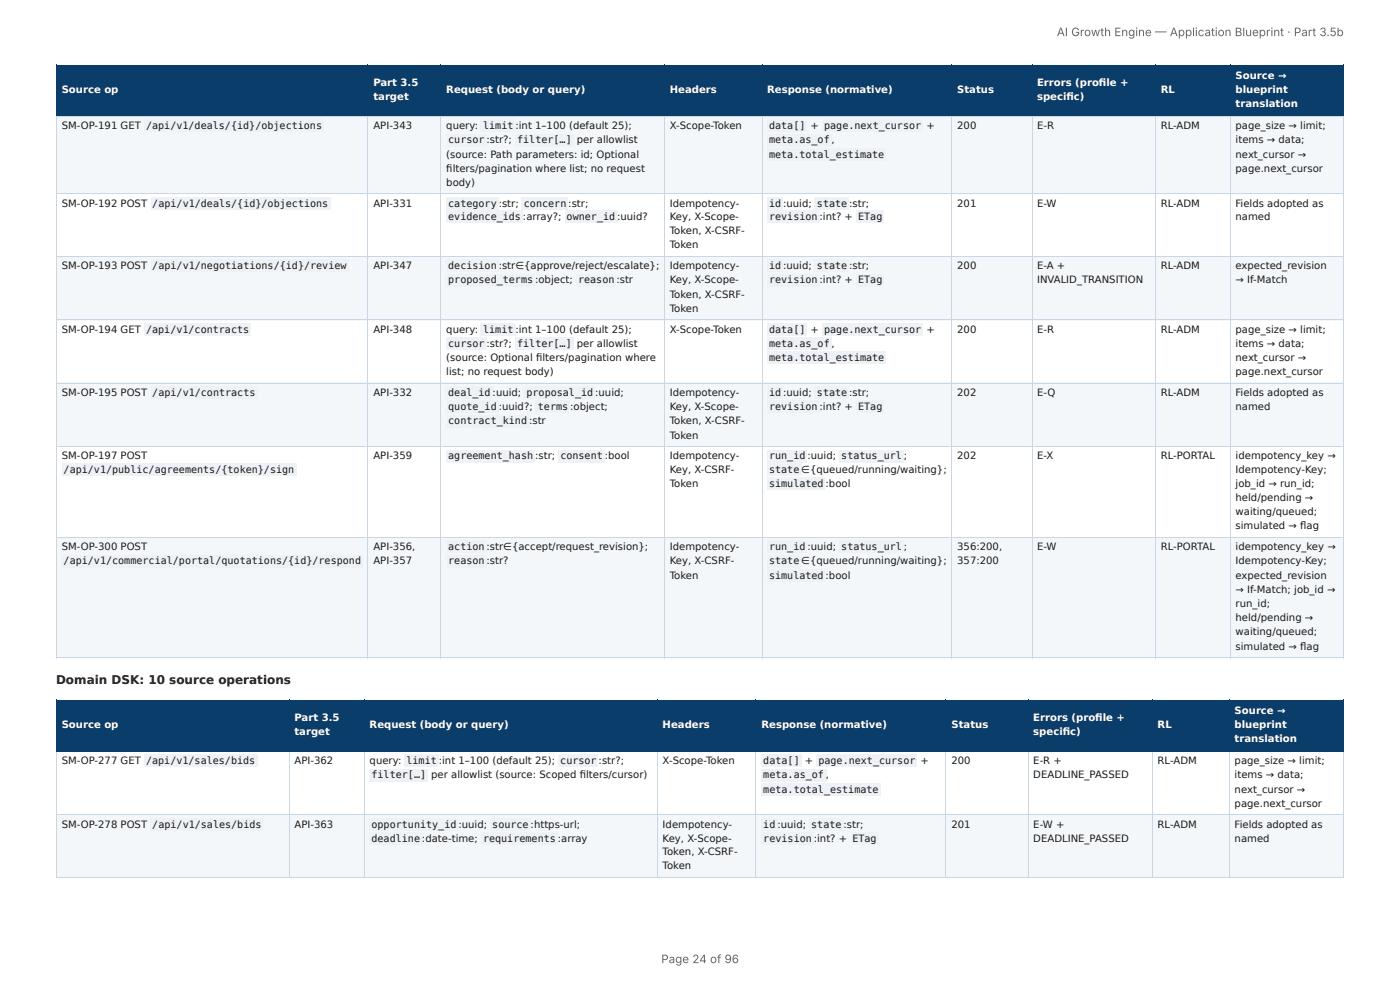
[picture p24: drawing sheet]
<svg xmlns="http://www.w3.org/2000/svg" width="297mm" height="210mm" viewBox="0 0 297 210" stroke-linecap="round" stroke-linejoin="round" font-family="sans-serif">
<defs><g id="words">
<g font-size="2.5" fill="#666">
<text x="224.5" y="7.7">AI Growth Engine — Application Blueprint · Part 3.5b</text>
<text x="140.4" y="204.5">Page 24 of 96</text>
</g>
<text font-size="2.5" fill="#1a1a1a" x="11.9" y="145.2">Domain DSK: 10 source operations</text>
<g font-size="2.1" fill="#fff">
<text x="262.4" y="16.8">Source →</text>
<text x="13.1" y="19.8">Source op</text>
<text x="79.3" y="18.2">Part 3.5</text>
<text x="79.3" y="21.2">target</text>
<text x="94.8" y="19.8">Request (body or query)</text>
<text x="142.3" y="19.8">Headers</text>
<text x="162.9" y="19.8">Response (normative)</text>
<text x="203.3" y="19.8">Status</text>
<text x="220.3" y="18.2">Errors (profi le +</text>
<text x="220.3" y="21.2">specifi c)</text>
<text x="246.5" y="19.8">RL</text>
<text x="262.4" y="19.8">blueprint</text>
<text x="262.4" y="22.8">translation</text>
<text x="13.1" y="154.6">Source op</text>
<text x="62.5" y="153">Part 3.5</text>
<text x="78.5" y="154.6">Request (body or query)</text>
<text x="140.7" y="154.6">Headers</text>
<text x="161.7" y="154.6">Response (normative)</text>
<text x="202.1" y="154.6">Status</text>
<text x="219.5" y="153">Errors (profi le +</text>
<text x="245.9" y="154.6">RL</text>
<text x="262.2" y="151.6">Source →</text>
<text x="262.2" y="154.6">blueprint</text>
<text x="62.5" y="156">target</text>
<text x="219.5" y="156">specifi c)</text>
<text x="262.2" y="157.6">translation</text>
</g>
<g font-size="2.1" fill="#1a1a1a">
<text x="13.1" y="27.4">SM-OP-191 GET</text>
<text x="31" y="27.4">/api/v1/deals/{id}/objections</text>
<text x="79.3" y="27.4">API-343</text>
<text x="94.8" y="27.4">query:</text>
<text x="102.6" y="27.4">limit :</text>
<text x="110.2" y="27.4">int 1–100 (default 25);</text>
<text x="142.3" y="27.4">X-Scope-Token</text>
<text x="163.3" y="27.4">data[]</text>
<text x="172.2" y="27.4">+</text>
<text x="175" y="27.4">page.next_cursor</text>
<text x="196.8" y="27.4">+</text>
<text x="203.3" y="27.4">200</text>
<text x="220.3" y="27.4">E-R</text>
<text x="246.5" y="27.4">RL-ADM</text>
<text x="262.4" y="27.4">page_size → limit;</text>
<text x="94.8" y="33.5">(source: Path parameters: id; Optional</text>
<text x="95.2" y="30.4">cursor :str?;</text>
<text x="109.8" y="30.4">filter[…]</text>
<text x="122.5" y="30.4">per allowlist</text>
<text x="163.3" y="30.4">meta.as_of ,</text>
<text x="163.3" y="33.5">meta.total_estimate</text>
<text x="262.4" y="30.4">items → data;</text>
<text x="262.4" y="33.5">next_cursor →</text>
<text x="94.8" y="36.5">fi lters/pagination where list; no request</text>
<text x="94.8" y="39.5">body)</text>
<text x="262.4" y="36.5">page.next_cursor</text>
<text x="13.1" y="43.9">SM-OP-192 POST</text>
<text x="32.4" y="43.9">/api/v1/deals/{id}/objections</text>
<text x="79.3" y="43.9">API-331</text>
<text x="95.2" y="43.9">category :str;</text>
<text x="95.2" y="46.7">evidence_ids</text>
<text x="111.1" y="46.7">:array?;</text>
<text x="111.3" y="43.9">concern</text>
<text x="120.4" y="46.7">owner_id :uuid?</text>
<text x="120.7" y="43.9">:str;</text>
<text x="142.3" y="43.9">Idempotency-</text>
<text x="142.3" y="46.7">Key, X-Scope-</text>
<text x="163.3" y="43.9">id</text>
<text x="163.3" y="46.7">revision :int? +</text>
<text x="166.3" y="43.9">:uuid;</text>
<text x="173.5" y="43.9">state</text>
<text x="180.4" y="43.9">:str;</text>
<text x="182.3" y="46.7">ETag</text>
<text x="203.3" y="43.9">201</text>
<text x="220.3" y="43.9">E-W</text>
<text x="246.5" y="43.9">RL-ADM</text>
<text x="262.4" y="43.9">Fields adopted as</text>
<text x="262.4" y="46.7">named</text>
<text x="142.3" y="49.7">Token, X-CSRF-</text>
<text x="142.3" y="52.7">Token</text>
<text x="13.1" y="57.2">SM-OP-193 POST</text>
<text x="32.4" y="57.2">/api/v1/negotiations/{id}/review</text>
<text x="79.3" y="57.2">API-347</text>
<text x="95.2" y="57.2">decision :str∈{approve/reject/escalate};</text>
<text x="142.3" y="57.2">Idempotency-</text>
<text x="163.3" y="57.2">id</text>
<text x="166.3" y="57.2">:uuid;</text>
<text x="173.5" y="57.2">state</text>
<text x="180.4" y="57.2">:str;</text>
<text x="203.3" y="57.2">200</text>
<text x="220.3" y="57.2">E-A +</text>
<text x="246.5" y="57.2">RL-ADM</text>
<text x="262.4" y="57.2">expected_revision</text>
<text x="95.2" y="60.2">proposed_terms</text>
<text x="113.7" y="60.2">:object;</text>
<text x="122.8" y="60.2">reason</text>
<text x="130.9" y="60.2">:str</text>
<text x="142.3" y="60.2">Key, X-Scope-</text>
<text x="142.3" y="63.2">Token, X-CSRF-</text>
<text x="163.3" y="60.2">revision :int? +</text>
<text x="182.3" y="60.2">ETag</text>
<text x="220.3" y="60.2">INVALID_TRANSITION</text>
<text x="262.4" y="60.2">→ If-Match</text>
<text x="13.1" y="70.6">SM-OP-194 GET</text>
<text x="31" y="70.6">/api/v1/contracts</text>
<text x="79.3" y="70.6">API-348</text>
<text x="94.8" y="70.6">query:</text>
<text x="102.6" y="70.6">limit :</text>
<text x="110.2" y="70.6">int 1–100 (default 25);</text>
<text x="142.3" y="66.2">Token</text>
<text x="142.3" y="70.6">X-Scope-Token</text>
<text x="163.3" y="70.6">data[]</text>
<text x="172.2" y="70.6">+</text>
<text x="175" y="70.6">page.next_cursor</text>
<text x="196.8" y="70.6">+</text>
<text x="203.3" y="70.6">200</text>
<text x="220.3" y="70.6">E-R</text>
<text x="246.5" y="70.6">RL-ADM</text>
<text x="262.4" y="70.6">page_size → limit;</text>
<text x="94.8" y="76.7">(source: Optional fi lters/pagination where</text>
<text x="95.2" y="73.6">cursor :str?;</text>
<text x="109.8" y="73.6">filter[…]</text>
<text x="122.5" y="73.6">per allowlist</text>
<text x="163.3" y="73.6">meta.as_of ,</text>
<text x="163.3" y="76.7">meta.total_estimate</text>
<text x="262.4" y="73.6">items → data;</text>
<text x="262.4" y="76.7">next_cursor →</text>
<text x="94.8" y="79.7">list; no request body)</text>
<text x="262.4" y="79.7">page.next_cursor</text>
<text x="13.1" y="84.1">SM-OP-195 POST</text>
<text x="32.4" y="84.1">/api/v1/contracts</text>
<text x="79.3" y="84.1">API-332</text>
<text x="95.2" y="84.1">deal_id</text>
<text x="95.2" y="87.1">quote_id :uuid?;</text>
<text x="104.6" y="84.1">:uuid;</text>
<text x="111.8" y="84.1">proposal_id :uuid;</text>
<text x="114.2" y="87.1">terms</text>
<text x="121.1" y="87.1">:object;</text>
<text x="142.3" y="84.1">Idempotency-</text>
<text x="142.3" y="87.1">Key, X-Scope-</text>
<text x="163.3" y="84.1">id</text>
<text x="163.3" y="87.1">revision :int? +</text>
<text x="166.3" y="84.1">:uuid;</text>
<text x="173.5" y="84.1">state</text>
<text x="180.4" y="84.1">:str;</text>
<text x="182.3" y="87.1">ETag</text>
<text x="203.3" y="84.1">202</text>
<text x="220.3" y="84.1">E-Q</text>
<text x="246.5" y="84.1">RL-ADM</text>
<text x="262.4" y="84.1">Fields adopted as</text>
<text x="262.4" y="87.1">named</text>
<text x="95.2" y="90.1">contract_kind :str</text>
<text x="142.3" y="90.1">Token, X-CSRF-</text>
<text x="142.3" y="93.1">Token</text>
<text x="13.1" y="97.6">SM-OP-197 POST</text>
<text x="13.5" y="100.4">/api/v1/public/agreements/{token}/sign</text>
<text x="79.3" y="97.6">API-359</text>
<text x="95.2" y="97.6">agreement_hash</text>
<text x="113.7" y="97.6">:str;</text>
<text x="119" y="97.6">consent :bool</text>
<text x="142.3" y="97.6">Idempotency-</text>
<text x="142.3" y="100.4">Key, X-CSRF-</text>
<text x="163.3" y="97.6">run_id</text>
<text x="163.3" y="100.4">state ∈{queued/running/waiting};</text>
<text x="171.5" y="97.6">:uuid;</text>
<text x="178.7" y="97.6">status_url</text>
<text x="192" y="97.6">;</text>
<text x="203.3" y="97.6">202</text>
<text x="220.3" y="97.6">E-X</text>
<text x="246.5" y="97.6">RL-PORTAL</text>
<text x="262.4" y="97.6">idempotency_key →</text>
<text x="262.4" y="100.4">Idempotency-Key;</text>
<text x="142.3" y="103.4">Token</text>
<text x="163.3" y="103.4">simulated</text>
<text x="175.4" y="103.4">:bool</text>
<text x="262.4" y="103.4">job_id → run_id;</text>
<text x="262.4" y="106.4">held/pending →</text>
<text x="262.4" y="109.4">waiting/queued;</text>
<text x="262.4" y="112.4">simulated → fl ag</text>
<text x="13.1" y="116.9">SM-OP-300 POST</text>
<text x="13.5" y="119.9">/api/v1/commercial/portal/quotations/{id}/respond</text>
<text x="79.3" y="116.9">API-356,</text>
<text x="79.3" y="119.9">API-357</text>
<text x="95.2" y="116.9">action :str∈{accept/request_revision};</text>
<text x="95.2" y="119.9">reason :str?</text>
<text x="142.3" y="116.9">Idempotency-</text>
<text x="142.3" y="119.9">Key, X-CSRF-</text>
<text x="163.3" y="116.9">run_id</text>
<text x="163.3" y="119.9">state ∈{queued/running/waiting};</text>
<text x="171.5" y="116.9">:uuid;</text>
<text x="178.7" y="116.9">status_url</text>
<text x="192" y="116.9">;</text>
<text x="203.3" y="116.9">356:200,</text>
<text x="203.3" y="119.9">357:200</text>
<text x="220.3" y="116.9">E-W</text>
<text x="246.5" y="116.9">RL-PORTAL</text>
<text x="262.4" y="116.9">idempotency_key →</text>
<text x="262.4" y="119.9">Idempotency-Key;</text>
<text x="142.3" y="122.9">Token</text>
<text x="163.3" y="122.9">simulated</text>
<text x="175.4" y="122.9">:bool</text>
<text x="262.4" y="122.9">expected_revision</text>
<text x="262.4" y="125.9">→ If-Match; job_id →</text>
<text x="262.4" y="128.9">run_id;</text>
<text x="262.4" y="131.9">held/pending →</text>
<text x="262.4" y="134.9">waiting/queued;</text>
<text x="262.4" y="138">simulated → fl ag</text>
<text x="13.1" y="162.3">SM-OP-277 GET</text>
<text x="31" y="162.3">/api/v1/sales/bids</text>
<text x="62.5" y="162.3">API-362</text>
<text x="78.5" y="162.3">query:</text>
<text x="78.9" y="165.3">filter[…]</text>
<text x="86.3" y="162.3">limit</text>
<text x="91.6" y="165.3">per allowlist (source: Scoped fi lters/cursor)</text>
<text x="93.2" y="162.3">:int 1–100 (default 25);</text>
<text x="119" y="162.3">cursor</text>
<text x="127.1" y="162.3">:str?;</text>
<text x="140.7" y="162.3">X-Scope-Token</text>
<text x="162.1" y="162.3">data[]</text>
<text x="162.1" y="165.3">meta.as_of ,</text>
<text x="170.9" y="162.3">+</text>
<text x="173.8" y="162.3">page.next_cursor</text>
<text x="195.5" y="162.3">+</text>
<text x="202.1" y="162.3">200</text>
<text x="219.5" y="162.3">E-R +</text>
<text x="219.5" y="165.3">DEADLINE_PASSED</text>
<text x="245.9" y="162.3">RL-ADM</text>
<text x="262.2" y="162.3">page_size → limit;</text>
<text x="262.2" y="165.3">items → data;</text>
<text x="162.1" y="168.3">meta.total_estimate</text>
<text x="262.2" y="168.3">next_cursor →</text>
<text x="262.2" y="171.3">page.next_cursor</text>
<text x="13.1" y="175.7">SM-OP-278 POST</text>
<text x="32.4" y="175.7">/api/v1/sales/bids</text>
<text x="62.5" y="175.7">API-363</text>
<text x="78.9" y="175.7">opportunity_id</text>
<text x="78.9" y="178.8">deadline :date-time;</text>
<text x="97.4" y="175.7">:uuid;</text>
<text x="102.6" y="178.8">requirements</text>
<text x="104.6" y="175.7">source :</text>
<text x="113.4" y="175.7">https-url;</text>
<text x="118.5" y="178.8">:array</text>
<text x="140.7" y="175.7">Idempotency-</text>
<text x="140.7" y="178.8">Key, X-Scope-</text>
<text x="162.1" y="175.7">id</text>
<text x="162.1" y="178.8">revision :int? +</text>
<text x="165.1" y="175.7">:uuid;</text>
<text x="172.3" y="175.7">state</text>
<text x="179.2" y="175.7">:str;</text>
<text x="181" y="178.8">ETag</text>
<text x="202.1" y="175.7">201</text>
<text x="219.5" y="175.7">E-W +</text>
<text x="219.5" y="178.8">DEADLINE_PASSED</text>
<text x="245.9" y="175.7">RL-ADM</text>
<text x="262.2" y="175.7">Fields adopted as</text>
<text x="262.2" y="178.8">named</text>
<text x="140.7" y="181.6">Token, X-CSRF-</text>
<text x="140.7" y="184.6">Token</text>
</g>
</g></defs>
<g fill="#0b3d6b">
<path d="M12.1 14h66.1v10.6h-66.1z"/>
<path d="M78.2 14h15.5v10.6h-15.5z"/>
<path d="M93.7 14h47.4v10.6h-47.4z"/>
<path d="M141.1 14h20.7v10.6h-20.7z"/>
<path d="M161.8 14h40.4v10.6h-40.4z"/>
<path d="M202.2 14h16.9v10.6h-16.9z"/>
<path d="M219.1 14h26.3v10.6h-26.3z"/>
<path d="M245.4 14h15.9v10.6h-15.9z"/>
<path d="M261.3 14h24.1v10.6h-24.1z"/>
</g>
<g fill="#f4f7fa">
<path d="M12.1 24.6h66.1v16.5h-66.1z"/>
<path d="M78.2 24.6h15.5v16.5h-15.5z"/>
<path d="M93.7 24.6h47.4v16.5h-47.4z"/>
<path d="M141.1 24.6h20.7v16.5h-20.7z"/>
<path d="M161.8 24.6h40.4v16.5h-40.4z"/>
<path d="M202.2 24.6h16.9v16.5h-16.9z"/>
<path d="M219.1 24.6h26.3v16.5h-26.3z"/>
<path d="M245.4 24.6h15.9v16.5h-15.9z"/>
<path d="M261.3 24.6h24.1v16.5h-24.1z"/>
<path d="M12.1 54.6h66.1v13.4h-66.1z"/>
<path d="M78.2 54.6h15.5v13.4h-15.5z"/>
<path d="M93.7 54.6h47.4v13.4h-47.4z"/>
<path d="M141.1 54.6h20.7v13.4h-20.7z"/>
<path d="M161.8 54.6h40.4v13.4h-40.4z"/>
<path d="M202.2 54.6h16.9v13.4h-16.9z"/>
<path d="M219.1 54.6h26.3v13.4h-26.3z"/>
<path d="M245.4 54.6h15.9v13.4h-15.9z"/>
<path d="M261.3 54.6h24.1v13.4h-24.1z"/>
<path d="M12.1 81.3h66.1v13.4h-66.1z"/>
<path d="M78.2 81.3h15.5v13.4h-15.5z"/>
<path d="M93.7 81.3h47.4v13.4h-47.4z"/>
<path d="M141.1 81.3h20.7v13.4h-20.7z"/>
<path d="M161.8 81.3h40.4v13.4h-40.4z"/>
<path d="M202.2 81.3h16.9v13.4h-16.9z"/>
<path d="M219.1 81.3h26.3v13.4h-26.3z"/>
<path d="M245.4 81.3h15.9v13.4h-15.9z"/>
<path d="M261.3 81.3h24.1v13.4h-24.1z"/>
<path d="M12.1 114.2h66.1v25.4h-66.1z"/>
<path d="M78.2 114.2h15.5v25.4h-15.5z"/>
<path d="M93.7 114.2h47.4v25.4h-47.4z"/>
<path d="M141.1 114.2h20.7v25.4h-20.7z"/>
<path d="M161.8 114.2h40.4v25.4h-40.4z"/>
<path d="M202.2 114.2h16.9v25.4h-16.9z"/>
<path d="M219.1 114.2h26.3v25.4h-26.3z"/>
<path d="M245.4 114.2h15.9v25.4h-15.9z"/>
<path d="M261.3 114.2h24.1v25.4h-24.1z"/>
</g>
<path d="M11.9 13.9h273.5M12 13.8v11M78.1 13.8v11M93.6 13.8v11M141.2 13.8v11M161.9 13.8v11M202.1 13.8v11M219.2 13.8v11M245.3 13.8v11M261.4 13.8v11M285.3 13.8v11M11.9 24.7h273.5" fill="none" stroke="#0b3d6b" stroke-width=".21"/>
<g fill="none" stroke="#c9d6e3" stroke-width=".21">
<path d="M11.9 24.7h273.5M12 24.8v115M78.1 24.8v115M93.6 24.8v115M141.2 24.8v115M161.9 24.8v115M202.1 24.8v115M219.2 24.8v115M245.3 24.8v115M261.4 24.8v115M285.3 24.8v115M11.9 41.2h273.5"/>
<path d="M11.9 54.5h273.5M11.9 67.9h273.5M11.9 81.4h273.5M11.9 94.8h273.5M11.9 114.1h273.5M11.9 139.7h273.5"/>
</g>
<g fill="#0b3d6b">
<path d="M12.1 148.8h49.2v10.7h-49.2z"/>
<path d="M61.3 148.8h16.1v10.7h-16.1z"/>
<path d="M77.4 148.8h62.3v10.7h-62.3z"/>
<path d="M139.7 148.8h20.9v10.7h-20.9z"/>
<path d="M160.6 148.8h40.4v10.7h-40.4z"/>
<path d="M201 148.8h17.3v10.7h-17.3z"/>
<path d="M218.3 148.8h26.5v10.7h-26.5z"/>
<path d="M244.8 148.8h16.3v10.7h-16.3z"/>
<path d="M261.1 148.8h24.3v10.7h-24.3z"/>
</g>
<g fill="#f4f7fa">
<path d="M12.1 172.9h49.2v13.5h-49.2z"/>
<path d="M61.3 172.9h16.1v13.5h-16.1z"/>
<path d="M77.4 172.9h62.3v13.5h-62.3z"/>
<path d="M139.7 172.9h20.9v13.5h-20.9z"/>
<path d="M160.6 172.9h40.4v13.5h-40.4z"/>
<path d="M201 172.9h17.3v13.5h-17.3z"/>
<path d="M218.3 172.9h26.5v13.5h-26.5z"/>
<path d="M244.8 172.9h16.3v13.5h-16.3z"/>
<path d="M261.1 172.9h24.3v13.5h-24.3z"/>
</g>
<path d="M11.9 148.7h273.5M11.9 159.6h273.5M12 148.6v11.1M61.4 148.6v11.1M77.3 148.6v11.1M139.6 148.6v11.1M160.5 148.6v11.1M200.9 148.6v11.1M218.4 148.6v11.1M244.7 148.6v11.1M261.2 148.6v11.1M285.3 148.6v11.1" fill="none" stroke="#0b3d6b" stroke-width=".21"/>
<path d="M12 159.7v26.7M61.4 159.7v26.7M77.3 159.7v26.7M139.6 159.7v26.7M160.5 159.7v26.7M200.9 159.7v26.7M218.4 159.7v26.7M244.7 159.7v26.7M261.2 159.7v26.7M285.3 159.7v26.7M11.9 173h273.5M11.9 186.3h273.5" fill="none" stroke="#c9d6e3" stroke-width=".21"/>
<g fill="#eef2f6">
<path d="M30.6 25.4h38.2v2.6h-38.2z"/>
<path d="M102.1 25.4h7.5v2.6h-7.5z"/>
<path d="M94.7 28.4h8.6v2.6h-8.6z"/>
<path d="M109.4 28.4h12.4v2.6h-12.4z"/>
<path d="M163 25.4h8.5v2.6h-8.5z"/>
<path d="M174.7 25.4h21.3v2.6h-21.3z"/>
<path d="M163 28.4h13.7v2.6h-13.7z"/>
<path d="M163 31.4h25.2v2.7h-25.2z"/>
<path d="M32 41.9h38.2v2.6h-38.2z"/>
<path d="M94.7 41.9h11.3v2.6h-11.3z"/>
<path d="M110.8 41.9h9.8v2.6h-9.8z"/>
<path d="M94.7 44.7h16.3v2.6h-16.3z"/>
<path d="M120 44.7h11.1v2.6h-11.1z"/>
<path d="M163 41.9h3.2v2.6h-3.2z"/>
<path d="M173.1 41.9h7.2v2.6h-7.2z"/>
<path d="M163 44.7h11.1v2.6h-11.1z"/>
<path d="M181.9 44.7h5.9v2.6h-5.9z"/>
<path d="M32 55.2h42v2.6h-42z"/>
<path d="M94.7 55.2h11.3v2.6h-11.3z"/>
<path d="M94.7 58.2h18.9v2.6h-18.9z"/>
<path d="M122.4 58.2h8.5v2.6h-8.5z"/>
<path d="M163 55.2h3.2v2.6h-3.2z"/>
<path d="M173.1 55.2h7.2v2.6h-7.2z"/>
<path d="M163 58.2h11.1v2.6h-11.1z"/>
<path d="M181.9 58.2h5.9v2.6h-5.9z"/>
<path d="M30.6 68.6h22.7v2.6h-22.7z"/>
<path d="M102.1 68.6h7.5v2.6h-7.5z"/>
<path d="M94.7 71.6h8.6v2.6h-8.6z"/>
<path d="M109.4 71.6h12.4v2.6h-12.4z"/>
<path d="M163 68.6h8.5v2.6h-8.5z"/>
<path d="M174.7 68.6h21.3v2.6h-21.3z"/>
<path d="M163 71.6h13.7v2.6h-13.7z"/>
<path d="M163 74.7h25.2v2.6h-25.2z"/>
<path d="M32 82.1h22.7v2.6h-22.7z"/>
<path d="M94.7 82.1h9.9v2.6h-9.9z"/>
<path d="M111.4 82.1h15.1v2.6h-15.1z"/>
<path d="M94.7 85.1h11.3v2.6h-11.3z"/>
<path d="M113.8 85.1h7.2v2.6h-7.2z"/>
<path d="M94.7 88.1h17.7v2.6h-17.7z"/>
<path d="M163 82.1h3.2v2.6h-3.2z"/>
<path d="M173.1 82.1h7.2v2.6h-7.2z"/>
<path d="M163 85.1h11.1v2.6h-11.1z"/>
<path d="M181.9 85.1h5.9v2.6h-5.9z"/>
<path d="M13.1 98.4h49.9v2.6h-49.9z"/>
<path d="M94.7 95.6h18.9v2.6h-18.9z"/>
<path d="M118.6 95.6h9.9v2.6h-9.9z"/>
<path d="M163 95.6h8.5v2.6h-8.5z"/>
<path d="M178.3 95.6h13.7v2.6h-13.7z"/>
<path d="M163 98.4h7.3v2.6h-7.3z"/>
<path d="M163 101.4h12.3v2.6h-12.3z"/>
<path d="M13.1 117.9h63.9v2.6h-63.9z"/>
<path d="M94.7 114.8h8.6v2.7h-8.6z"/>
<path d="M94.7 117.9h8.6v2.6h-8.6z"/>
<path d="M163 114.8h8.5v2.7h-8.5z"/>
<path d="M178.3 114.8h13.7v2.7h-13.7z"/>
<path d="M163 117.9h7.3v2.6h-7.3z"/>
<path d="M163 120.9h12.3v2.6h-12.3z"/>
<path d="M30.6 160.3h24.1v2.6h-24.1z"/>
<path d="M85.9 160.3h7.2v2.6h-7.2z"/>
<path d="M118.6 160.3h8.5v2.6h-8.5z"/>
<path d="M78.4 163.3h12.5v2.6h-12.5z"/>
<path d="M161.6 160.3h8.7v2.6h-8.7z"/>
<path d="M173.5 160.3h21.3v2.6h-21.3z"/>
<path d="M161.6 163.3h13.9v2.6h-13.9z"/>
<path d="M161.6 166.3h25.3v2.6h-25.3z"/>
<path d="M32 173.7h23.9v2.6h-23.9z"/>
<path d="M78.4 173.7h18.9v2.6h-18.9z"/>
<path d="M104.1 173.7h8.7v2.6h-8.7z"/>
<path d="M78.4 176.7h11.3v2.7h-11.3z"/>
<path d="M102.1 176.7h16.3v2.7h-16.3z"/>
<path d="M161.6 173.7h3.4v2.6h-3.4z"/>
<path d="M171.9 173.7h7.2v2.6h-7.2z"/>
<path d="M161.6 176.7h11.3v2.7h-11.3z"/>
<path d="M180.7 176.7h5.8v2.7h-5.8z"/>
</g>
<use href="#words"/>
</svg>
